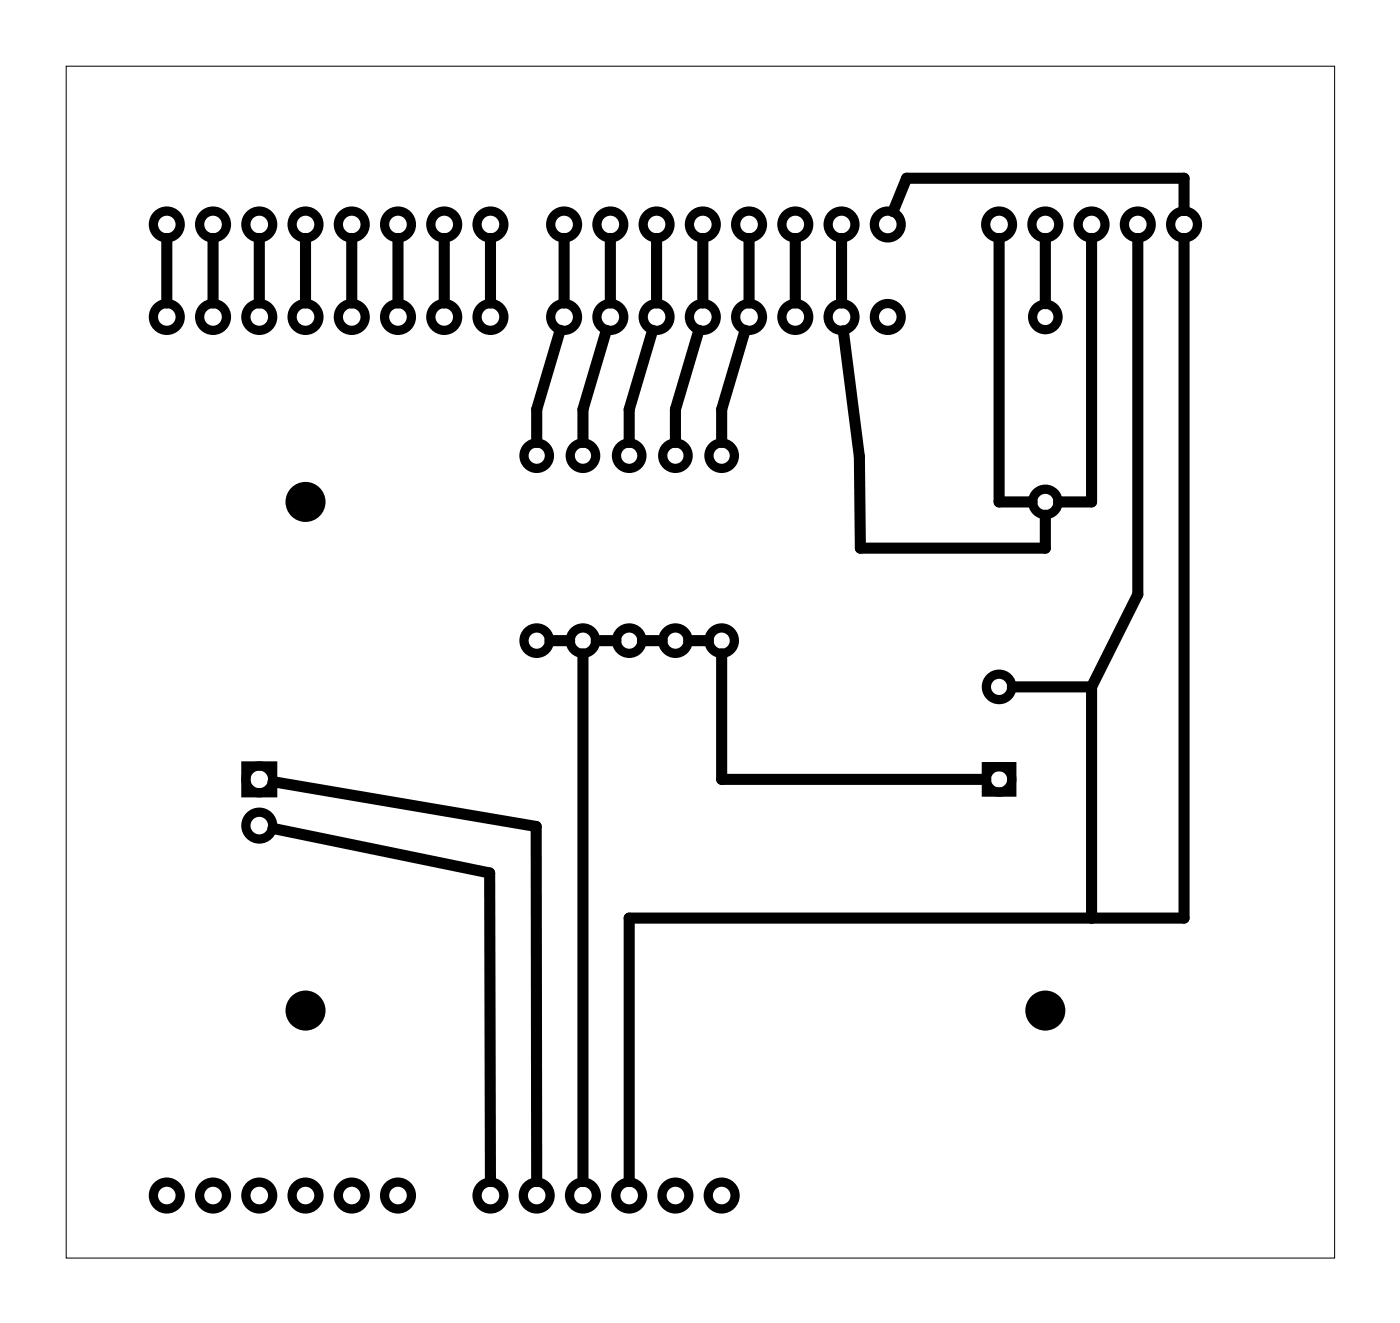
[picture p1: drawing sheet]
<svg xmlns="http://www.w3.org/2000/svg" width="77mm" height="73mm" viewBox="0 0 77 73" stroke-linecap="round" stroke-linejoin="round" font-family="sans-serif">
<path d="M3.6 3.6h69.7v65.5h-69.7z" fill="none" stroke="#000" stroke-width=".05"/>
<g fill="none" stroke="#000" stroke-width=".51">
<path d="M13.5 42.1h1.5v1.4h-1.5zM54.2 42.1h1.4v1.4h-1.4z"/>
<circle cx="9.2" cy="17.4" r=".74"/>
<circle cx="9.2" cy="12.3" r=".74"/>
<circle cx="11.7" cy="17.4" r=".74"/>
<circle cx="11.7" cy="12.3" r=".74"/>
<circle cx="14.2" cy="17.4" r=".74"/>
<circle cx="14.2" cy="12.3" r=".74"/>
<circle cx="16.8" cy="17.4" r=".74"/>
<circle cx="16.8" cy="12.3" r=".74"/>
<circle cx="19.3" cy="17.4" r=".74"/>
<circle cx="19.3" cy="12.3" r=".74"/>
<circle cx="21.9" cy="12.3" r=".74"/>
<circle cx="21.9" cy="17.4" r=".74"/>
<circle cx="24.4" cy="12.3" r=".74"/>
<circle cx="24.4" cy="17.4" r=".74"/>
<circle cx="26.9" cy="12.3" r=".74"/>
<circle cx="26.9" cy="17.4" r=".74"/>
<circle cx="31" cy="17.4" r=".74"/>
<circle cx="31" cy="12.3" r=".74"/>
<circle cx="33.5" cy="17.4" r=".74"/>
<circle cx="33.5" cy="12.3" r=".74"/>
<circle cx="36.1" cy="12.3" r=".74"/>
<circle cx="36.1" cy="17.4" r=".74"/>
<circle cx="38.6" cy="17.4" r=".74"/>
<circle cx="38.6" cy="12.3" r=".74"/>
<circle cx="41.1" cy="17.4" r=".74"/>
<circle cx="41.1" cy="12.3" r=".74"/>
<circle cx="43.7" cy="17.4" r=".74"/>
<circle cx="43.7" cy="12.3" r=".74"/>
<circle cx="46.2" cy="17.4" r=".74"/>
<circle cx="46.2" cy="12.3" r=".74"/>
<circle cx="48.8" cy="17.4" r=".74"/>
<circle cx="48.8" cy="12.3" r=".74"/>
<circle cx="54.9" cy="12.3" r=".74"/>
<circle cx="57.4" cy="12.3" r=".74"/>
<circle cx="57.4" cy="17.4" r=".7"/>
<circle cx="60" cy="12.3" r=".74"/>
<circle cx="62.5" cy="12.3" r=".74"/>
<circle cx="65" cy="12.3" r=".74"/>
<circle cx="29.5" cy="35.2" r=".7"/>
<circle cx="29.5" cy="25" r=".7"/>
<circle cx="32" cy="35.2" r=".7"/>
<circle cx="32" cy="25" r=".7"/>
<circle cx="34.6" cy="35.2" r=".7"/>
<circle cx="34.6" cy="25" r=".7"/>
<circle cx="37.1" cy="35.2" r=".7"/>
<circle cx="37.1" cy="25" r=".7"/>
<circle cx="39.6" cy="35.2" r=".7"/>
<circle cx="39.6" cy="25" r=".7"/>
<circle cx="54.9" cy="37.7" r=".7"/>
<circle cx="57.4" cy="27.6" r=".7"/>
<circle cx="14.2" cy="42.8" r=".74"/>
<circle cx="14.2" cy="45.4" r=".74"/>
<circle cx="54.9" cy="42.8" r=".7"/>
<circle cx="9.2" cy="65.7" r=".74"/>
<circle cx="11.7" cy="65.7" r=".74"/>
<circle cx="14.2" cy="65.7" r=".74"/>
<circle cx="16.8" cy="65.7" r=".74"/>
<circle cx="19.3" cy="65.7" r=".74"/>
<circle cx="21.9" cy="65.7" r=".74"/>
<circle cx="26.9" cy="65.7" r=".74"/>
<circle cx="29.5" cy="65.7" r=".74"/>
<circle cx="32" cy="65.7" r=".74"/>
<circle cx="34.6" cy="65.7" r=".74"/>
<circle cx="37.1" cy="65.7" r=".74"/>
<circle cx="39.6" cy="65.7" r=".74"/>
</g>
<g fill="#000">
<circle cx="16.8" cy="27.6" r="1.1"/>
<circle cx="16.8" cy="55.5" r="1.1"/>
<circle cx="57.4" cy="55.5" r="1.1"/>
</g>
<g fill="none" stroke="#000" stroke-width=".61">
<path d="M9.2 13.1v3.5M11.7 13.1v3.5M14.2 13.1v3.5M16.8 13.1v3.5M19.3 13.1v3.5M21.9 13.1v3.5M24.4 13.1v3.5M26.9 13.1v3.5M30.8 18.1l-1.3 4.4v1.8M31 13.1v3.5M33.3 18.1l-1.3 4.4v1.8M33.5 13.1v3.5"/>
<path d="M35.9 18.1l-1.3 4.4v1.8M36.1 13.1v3.5M38.4 18.1l-1.3 4.4v1.8M38.6 13.1v3.5M40.9 18.1l-1.3 4.4v1.8M41.1 13.1v3.5M43.7 13.1v3.5M46.2 13.1v3.5M46.3 18.2l.9 6.9 .1 5h10.1v-1.8M54.9 13.1v14.5h1.8M57.4 13.1v3.6M60 13.1v14.5h-1.9"/>
<path d="M62.5 13.1v19.6l-2.5 5M65 13.1v37.3h-30.4v14.5M65 11.6v-1.8h-15.2l-.7 1.8M30.2 35.2h1.1M32 35.9v29M32.7 35.2h1.1M35.3 35.2h1.1M37.8 35.2h1.1M39.6 35.9v6.9h14.6M55.6 37.7h4.4M60 37.7v12.7M15 45.5l11.9 2.5v16.9"/>
<path d="M15 42.9l14.5 2.5v19.5"/>
</g>
</svg>
